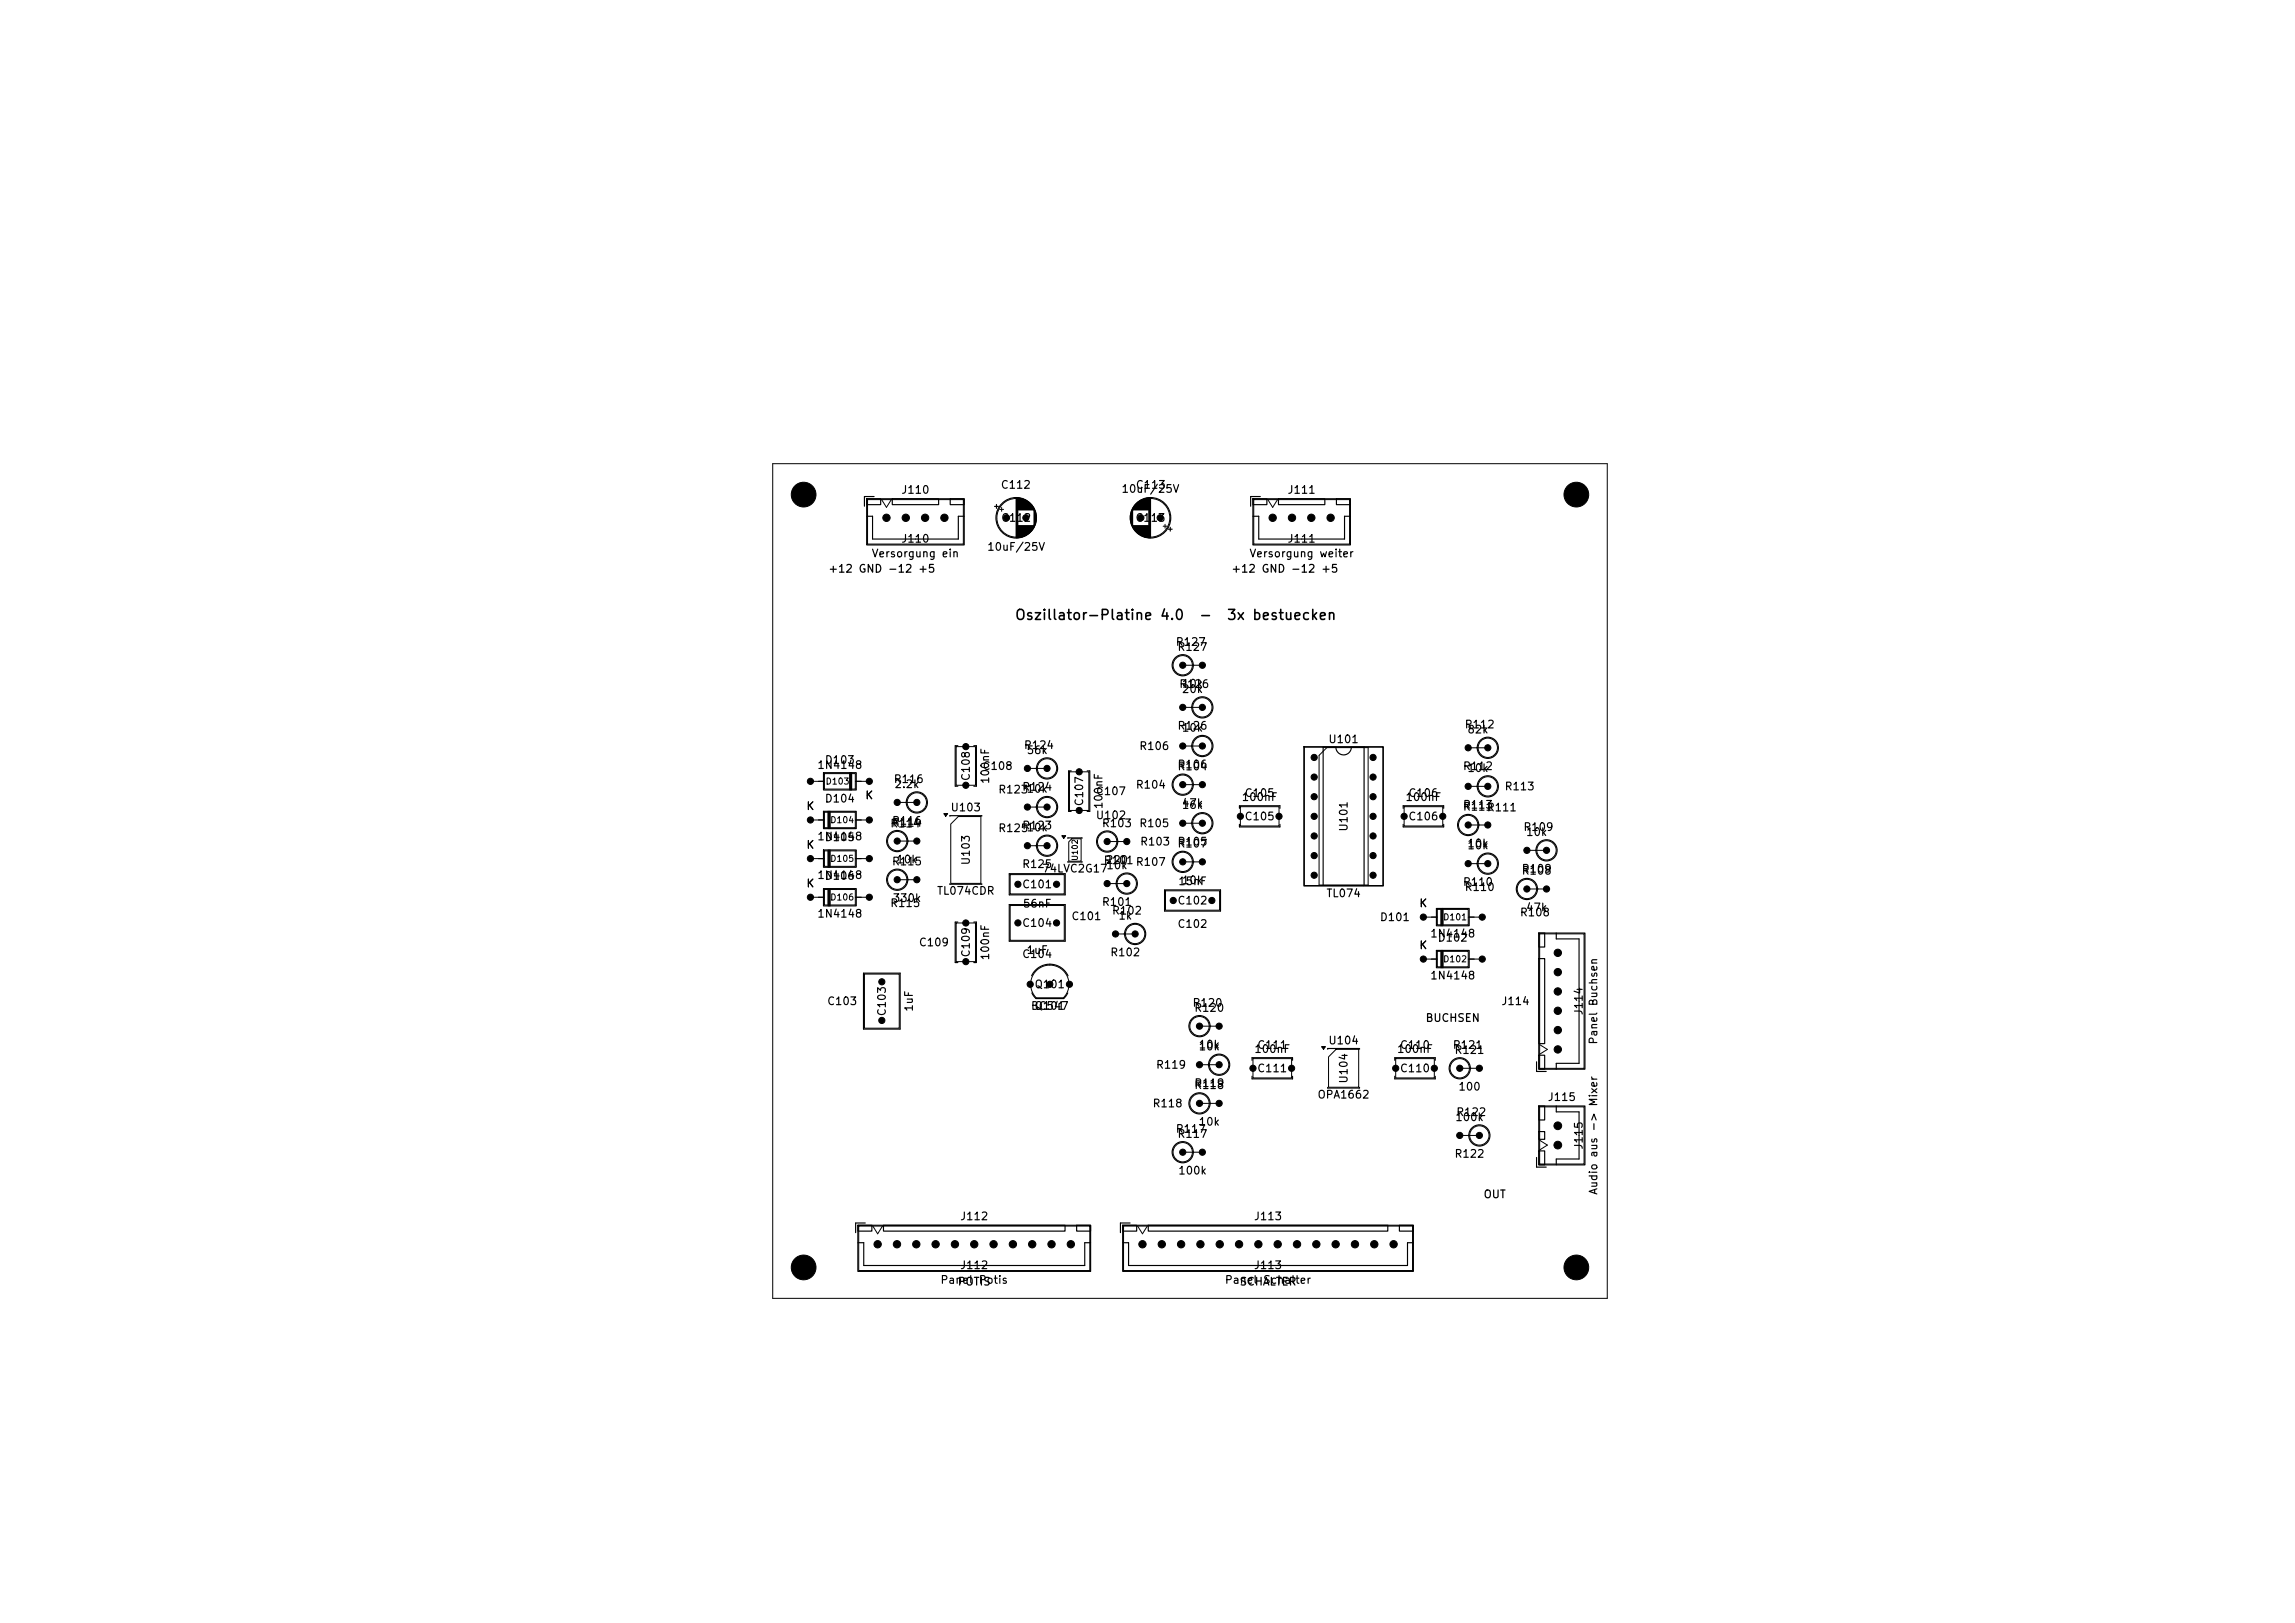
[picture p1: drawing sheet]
<svg xmlns="http://www.w3.org/2000/svg" width="297mm" height="210mm" viewBox="0 0 297 210" stroke-linecap="round" stroke-linejoin="round" font-family="sans-serif">
<defs><g id="words">
<g font-size="1.3">
<text x="131.3" y="80.5">Oszillator-Platine 4.0</text>
<text x="155.1" y="80.5">-</text>
<text x="158.7" y="80.5">3x bestuecken</text>
</g>
<g font-size="1">
<text x="116.6" y="64.1">J110</text>
<text x="129.4" y="63.5">C112</text>
<text x="145.1" y="64">10uF/25V</text>
<text x="146.9" y="63.5">C113</text>
<text x="166.5" y="64.1">J111</text>
<text x="116.6" y="70.5">J110</text>
<text x="127.7" y="71.5">10uF/25V</text>
<text x="129.5" y="67.8">C112</text>
<text x="146.9" y="67.8">C113</text>
<text x="166.5" y="70.5">J111</text>
<text x="107.1" y="74.3">+12 GND -12 +5</text>
<text x="112.7" y="72.4">Versorgung ein</text>
<text x="159.3" y="74.3">+12 GND -12 +5</text>
<text x="161.6" y="72.4">Versorgung weiter</text>
<text x="152.1" y="83.8">R127</text>
<text x="152.3" y="84.5">R127</text>
<text x="152.5" y="89.3">R126</text>
<text x="152.9" y="89.9">20k</text>
<text x="152.9" y="89.2">10k</text>
<text x="152.3" y="94.7">R126</text>
<text x="152.9" y="94.9">10k</text>
<text x="189.5" y="94.5">R112</text>
<text x="189.8" y="95.1">82k</text>
<text x="105.7" y="99.7">1N4148</text>
<text x="106.7" y="99.1">D103</text>
<text x="115.6" y="101.6">R116</text>
<text x="125.7" y="101.1" transform="rotate(-90 125.7 101.1)">C108</text>
<text x="127.1" y="99.9">C108</text>
<text x="128.2" y="101.5" transform="rotate(-90 128.2 101.5)">100nF</text>
<text x="132.4" y="97.2">R124</text>
<text x="132.8" y="97.8">56k</text>
<text x="147.4" y="97.3">R106</text>
<text x="152.3" y="99.7">R106</text>
<text x="152.3" y="99.9">R104</text>
<text x="171.8" y="96.4">U101</text>
<text x="189.2" y="99.9">R112</text>
<text x="189.8" y="100.1">10k</text>
<text x="104.3" y="105.1">K</text>
<text x="106.7" y="104.1">D104</text>
<text x="111.9" y="103.7">K</text>
<text x="115.1" y="107.3">R114</text>
<text x="115.4" y="107">R116</text>
<text x="115.7" y="102.2">2.2k</text>
<text x="122.9" y="105.2">U103</text>
<text x="129.1" y="102.9">R12310k</text>
<text x="129.1" y="107.9">R12510k</text>
<text x="132.2" y="102.6">R124</text>
<text x="132.2" y="107.6">R123</text>
<text x="140.4" y="104.4" transform="rotate(-90 140.4 104.4)">C107</text>
<text x="141.7" y="106.2">U102</text>
<text x="141.8" y="103.1">C107</text>
<text x="142.5" y="107.3">R103</text>
<text x="142.9" y="104.8" transform="rotate(-90 142.9 104.8)">100nF</text>
<text x="146.9" y="102.3">R104</text>
<text x="147.4" y="107.3">R105</text>
<text x="152.9" y="104.7">47k</text>
<text x="152.9" y="104.9">16k</text>
<text x="160.6" y="103.9">100nF</text>
<text x="161" y="103.4">C105</text>
<text x="161" y="106.4">C105</text>
<text x="174.6" y="107.7" transform="rotate(-90 174.6 107.7)">U101</text>
<text x="181.8" y="103.9">100nF</text>
<text x="182.2" y="103.4">C106</text>
<text x="182.2" y="106.4">C106</text>
<text x="189.2" y="105.1">R111</text>
<text x="189.2" y="104.9">R113</text>
<text x="192.3" y="105.2">R111</text>
<text x="194.6" y="102.5">R113</text>
<text x="197.1" y="107.8">R109</text>
<text x="104.3" y="110.1">K</text>
<text x="105.7" y="114">1N4148</text>
<text x="105.7" y="109">1N4148</text>
<text x="106.7" y="109.1">D105</text>
<text x="115.4" y="112.2">R115</text>
<text x="115.9" y="112">10k</text>
<text x="125.7" y="112" transform="rotate(-90 125.7 112)">U103</text>
<text x="132.2" y="112.6">R125</text>
<text x="134.8" y="113.1">74LVC2G17</text>
<text x="142.7" y="112.1">R101R107</text>
<text x="143" y="112">220</text>
<text x="143.1" y="112.7">10k</text>
<text x="147.5" y="109.6">R103</text>
<text x="152.3" y="109.9">R107</text>
<text x="152.3" y="109.6">R105</text>
<text x="189.8" y="109.9">10k</text>
<text x="196.8" y="113.4">R108</text>
<text x="196.8" y="113.2">R109</text>
<text x="197.4" y="108.4">10k</text>
<text x="104.3" y="115.1">K</text>
<text x="105.7" y="119">1N4148</text>
<text x="106.7" y="114.1">D106</text>
<text x="115.1" y="117.6">R115</text>
<text x="115.4" y="117">330k</text>
<text x="121.2" y="116">TL074CDR</text>
<text x="132.2" y="115.2">C101</text>
<text x="132.3" y="117.7">56nF</text>
<text x="138.6" y="119.3">C101</text>
<text x="142.5" y="117.5">R101</text>
<text x="143.8" y="118.6">R102</text>
<text x="144.6" y="119.2">1k</text>
<text x="152.3" y="117.3">C102</text>
<text x="152.4" y="114.8">15nF</text>
<text x="152.9" y="114.6">10k</text>
<text x="171.6" y="116.3">TL074</text>
<text x="178.5" y="119.4">D101</text>
<text x="183.6" y="117.6">K</text>
<text x="189.2" y="114.9">R110</text>
<text x="189.5" y="115.5">R110</text>
<text x="196.6" y="118.8">R108</text>
<text x="197.4" y="118.2">47k</text>
<text x="118.8" y="122.7">C109</text>
<text x="125.7" y="124" transform="rotate(-90 125.7 124)">C109</text>
<text x="128.2" y="124.3" transform="rotate(-90 128.2 124.3)">100nF</text>
<text x="132.2" y="124.2">C104</text>
<text x="132.2" y="120.2">C104</text>
<text x="132.8" y="123.7">1uF</text>
<text x="143.6" y="124">R102</text>
<text x="152.3" y="120.3">C102</text>
<text x="183.6" y="123.1">K</text>
<text x="185" y="121.5">1N4148</text>
<text x="186" y="122.1">D102</text>
<text x="107" y="130.3">C103</text>
<text x="114.9" y="131.6" transform="rotate(-90 114.9 131.6)">C103</text>
<text x="118.4" y="131" transform="rotate(-90 118.4 131)">1uF</text>
<text x="133.3" y="130.9">BC547</text>
<text x="133.8" y="130.9">Q101</text>
<text x="133.8" y="128.1">Q101</text>
<text x="154.2" y="130.5">R120</text>
<text x="154.5" y="131.2">R120</text>
<text x="185" y="127">1N4148</text>
<text x="194.2" y="130.3">J114</text>
<text x="205.1" y="131.4" transform="rotate(-90 205.1 131.4)">J114</text>
<text x="155" y="135.9">10k</text>
<text x="162.2" y="136.5">100nF</text>
<text x="162.6" y="136">C111</text>
<text x="171.8" y="135.4">U104</text>
<text x="180.7" y="136.5">100nF</text>
<text x="181.1" y="136">C110</text>
<text x="184.4" y="132.5">BUCHSEN</text>
<text x="187.9" y="136">R121</text>
<text x="188.2" y="136.6">R121</text>
<text x="207" y="135.2" transform="rotate(-90 207 135.2)">Panel Buchsen</text>
<text x="149.1" y="143.5">R118</text>
<text x="149.5" y="138.5">R119</text>
<text x="154.5" y="141.2">R118</text>
<text x="154.5" y="140.9">R119</text>
<text x="162.6" y="139">C111</text>
<text x="170.4" y="142.4">OPA1662</text>
<text x="174.6" y="140.3" transform="rotate(-90 174.6 140.3)">U104</text>
<text x="181.1" y="139">C110</text>
<text x="188.7" y="141.4">100</text>
<text x="200.2" y="142.7">J115</text>
<text x="152.1" y="146.8">R117</text>
<text x="152.3" y="147.5">R117</text>
<text x="155" y="145.9">10k</text>
<text x="188.2" y="145.3">100k</text>
<text x="188.4" y="144.7">R122</text>
<text x="205.1" y="148.8" transform="rotate(-90 205.1 148.8)">J115</text>
<text x="152.4" y="152.2">100k</text>
<text x="188.2" y="150">R122</text>
<text x="191.9" y="155.3">OUT</text>
<text x="207" y="154.7" transform="rotate(-90 207 154.7)">Audio aus -&gt; Mixer</text>
<text x="124.2" y="158.1">J112</text>
<text x="162.2" y="158.1">J113</text>
<text x="121.6" y="166.4">Panel Potis</text>
<text x="123.9" y="166.6">POTIS</text>
<text x="124.2" y="164.5">J112</text>
<text x="158.4" y="166.4">Panel Schalter</text>
<text x="160.3" y="166.6">SCHALTER</text>
<text x="162.2" y="164.5">J113</text>
</g>
<g font-size=".8">
<text x="106.8" y="101.7">D103</text>
<text x="107.4" y="106.7">D104</text>
<text x="107.4" y="111.7">D105</text>
<text x="107.4" y="116.7">D106</text>
<text x="186.7" y="119.3">D101</text>
<text x="186.7" y="124.7">D102</text>
</g>
<text font-size=".7" x="139.7" y="111.5" transform="rotate(-90 139.7 111.5)">U102</text>
</g></defs>
<g fill="none" stroke="#000" stroke-width=".15">
<path d="M112.2 64.5h12.6v6h-12.6zM112.2 64.6h1.8v.7h-1.8zM112.2 66.8h.7v3h11.1v-3h.8M113.1 64.3h-1.2v1.2M115.5 64.6h6v.7h-6zM123 64.6h1.8v.7h-1.8zM128.7 65.5h.5M129 65.3v.5M131.5 64.4v5.2M131.6 64.4v5.2M131.7 64.4v5.2M131.7 64.4v1.6"/>
<path d="M131.7 68v1.6M131.8 64.4v1.6M131.8 68v1.6M131.9 64.4v1.6M131.9 68v1.6M131.9 64.5v1.5M131.9 68v1.5M132 64.5v1.5M132 68v1.5M132.1 64.5v1.5M132.1 68v1.5M132.2 64.5v1.5"/>
<path d="M132.2 68v1.5M132.3 64.5v1.5M132.3 68v1.5M132.3 64.6v1.4M132.3 68v1.4M132.4 64.6v1.4M132.4 68v1.4M132.5 64.6v1.4M132.5 68v1.4M132.6 64.7v1.3M132.6 68v1.3M132.7 64.7v1.3"/>
<path d="M132.7 68v1.3M132.8 64.8v1.2M132.8 68v1.2M132.9 64.8v1.2M132.9 68v1.2M132.9 64.9v1.1M132.9 68v1.1M133 64.9v1.1M133 68v1.1M133.1 64.9v1.1M133.1 68v1.1M133.1 65v1"/>
<path d="M133.1 68v1M133.2 65v1M133.2 68v1M133.2 65.1v.9M133.2 68v.9M133.3 65.1v.9M133.3 68v.9M133.3 65.2v.8M133.3 68v.8M133.4 65.2v.8M133.4 68v.8M133.4 65.3v.7"/>
<path d="M133.4 68v.7M133.5 65.3v.7M133.5 68v.7M133.5 65.4v.6M133.5 68v.6M133.6 65.4v.6M133.6 68v.6M133.6 65.5v.5M133.6 68v.5M133.7 65.6v.4M133.7 68v.4M133.7 65.7v.3"/>
<path d="M133.7 68v.3M133.8 65.7v.3M133.8 68v.3M133.8 65.8v2.4M133.9 65.9v2.2M133.9 66v2M133.9 66.1v1.8M134 66.2v1.6M134 66.3v1.4M134.1 66.5v1M134.1 66.7v.6M146.3 66.7v.6"/>
<path d="M146.3 66.5v1M146.4 66.3v1.4M146.4 66.2v1.6M146.4 66.1v1.8M146.5 66v2M146.5 65.9v2.2M146.6 65.8v2.4M146.6 65.7v.3M146.6 68v.3M146.7 65.6v.4M146.7 68v.4M146.8 65.5v.5"/>
<path d="M146.8 68v.5M146.8 65.4v.6M146.8 68v.6M146.9 65.3v.7M146.9 68v.7M147 65.3v.7M147 68v.7M147 65.2v.8M147 68v.8M147.1 65.1v.9M147.1 68v.9M147.2 65.1v.9"/>
<path d="M147.2 68v.9M147.2 65v1M147.2 68v1M147.3 65v1M147.3 68v1M147.3 64.9v1.1M147.3 68v1.1M147.4 64.9v1.1M147.4 68v1.1M147.5 64.8v1.2M147.5 68v1.2M147.6 64.8v1.2"/>
<path d="M147.6 68v1.2M147.6 64.7v1.3M147.6 68v1.3M147.7 64.7v1.3M147.7 68v1.3M147.8 64.7v1.3M147.8 68v1.3M147.8 64.6v1.4M147.8 68v1.4M147.9 64.6v1.4M147.9 68v1.4M148 64.6v1.4"/>
<path d="M148 68v1.4M148.1 64.5v1.5M148.1 68v1.5M148.2 64.5v1.5M148.2 68v1.5M148.3 64.5v1.5M148.3 68v1.5M148.4 64.5v1.5M148.4 68v1.5M148.5 64.5v1.5M148.5 68v1.5M148.5 64.4v1.6"/>
<path d="M148.5 68v1.6M148.6 64.4v1.6M148.6 68v1.6M148.7 64.4v5.2M148.8 64.4v5.2M148.9 64.4v5.2M151.2 68.5h.5M151.4 68.2v.5M162.1 64.5h12.7v6h-12.7zM162.1 66.8h.8v3h11.1v-3h.7M162.2 64.6h1.7v.7h-1.7zM163.1 64.3h-1.3v1.2"/>
<path d="M165.5 64.6h5.9v.7h-5.9zM173 64.6h1.7v.7h-1.7zM106.6 100h4.2v2.2h-4.2zM110 100v2.2M110.1 100v2.2M110.2 100v2.2M124 96.5h-.4v5.2h.4M126 96.5h.4v5.2h-.4M134.1 99.4h.1M138.6 99.8h-.3v5.2h.3M140.7 99.8h.3v5.2h-.3M154.2 91.5h.1"/>
<path d="M154.2 96.5h.1M154.4 86.1h.1M168.7 96.6h10.3v18h-10.3zM171.2 96.7h1.7a1 1 0 0 0 1 1 1 1 0 0 0 1-1h1.6v17.9h-5.3zM191.1 96.8h.1M105.9 116.1h.7M105.9 111.1h.7M105.9 101.1h.7M105.9 106.1h.7M106.6 115h4.2v2.2h-4.2zM106.6 110h4.2v2.2h-4.2zM106.6 105h4.2v2.2h-4.2z"/>
<path d="M107.2 105v2.2M107.2 110v2.2M107.2 115v2.2M107.3 105v2.2M107.3 110v2.2M107.3 115v2.2M107.4 105v2.2M107.4 110v2.2M107.4 115v2.2M110.8 116.1h.7M110.8 111.1h.7M110.8 101.1h.7"/>
<path d="M110.8 106.1h.7M117.2 103.8h.1M117.5 113.8h.1M117.5 108.8h.1M122.2 105.3h.4l-.2 .3zM122.9 105.6v-.1h4.1v.1M122.9 114.4h4.1M124 119.3h-.4v5.3h.4M126 119.3h.4v5.3h-.4M130.6 113.1h7.2v2.7h-7.2zM130.6 117.1h7.2v4.7h-7.2zM134.1 104.4h.1"/>
<path d="M134.1 109.4h.1M137.4 108.1h.5l-.2 .4zM138.2 108.5h1.8M138.2 111.5h1.8M144.4 114.3h.1M144.7 108.9h.1M150.7 115.2h7.2v2.7h-7.2zM154.2 106.5h.1M154.4 101.5h.1M154.4 111.5h.1M160.4 104.6v-.3h5.2v.3M160.4 106.7v.3h5.2v-.3"/>
<path d="M181.6 104.6v-.3h5.2v.3M181.6 106.7v.3h5.2v-.3M185.2 118.7h.7M185.9 117.5h4.2v2.3h-4.2zM186.5 117.6v2.2M186.6 117.6v2.2M186.7 117.6v2.2M190.1 118.7h.7M191.1 111.8h.1M191.1 101.8h.1M191.4 106.8h.1M198.7 110h.1"/>
<path d="M199 115h.1M111.7 125.9h4.8v7.3h-4.8zM133.5 126.3a2.6 2.6 0 0 1 2.4-1.5 2.6 2.6 0 0 1 2.3 1.5M133.5 128.5l.6 .7h3.6l.5-.7M145.5 120.9h.1M156.3 137.8h.1M156.6 132.8h.1M162 137.2v-.3h5.3v.3M162 139.3v.3h5.3v-.3M171 135.4h.5l-.2 .4zM171.8 135.8v-.1h4.1v.1M180.5 137.2v-.3h5.2v.3"/>
<path d="M180.5 139.3v.3h5.2v-.3M185.2 124.1h.7M185.9 123h4.2v2.2h-4.2zM186.5 123v2.2M186.6 123v2.2M186.7 123v2.2M190.1 124.1h.7M190.3 138.2h.1M198.8 137.4v1.2h1.3M199.1 120.7h6v17.6h-6zM199.1 120.7h.8v1.8h-.8zM199.1 124h.8v11h-.8z"/>
<path d="M199.1 136.5h.8v1.8h-.8zM201.4 120.7v.8h3v16.1h-3v.7M111 158.5h30.1v6h-30.1zM111 158.6h1.8v.7h-1.8zM112 158.3h-1.3v1.2M114.3 158.6h23.5v.7h-23.5zM139.3 158.6h1.8v.7h-1.8zM145.3 158.5h37.6v6h-37.6zM145.3 158.6h1.8v.7h-1.8zM146.2 158.3h-1.2v1.2M148.6 158.6h31v.7h-31zM154.4 149.1h.1"/>
<path d="M156.6 142.8h.1M171.8 140.7v.1h4.1v-.1M181.1 158.6h1.8v.7h-1.8zM190 146.9h.1M198.8 149.8v1.2h1.3M199.1 143.1h6v7.6h-6zM199.1 143.1h.8v1.8h-.8zM199.1 146.4h.8v1h-.8zM199.1 148.9h.8v1.8h-.8zM201.4 143.1v.8h3v6.1h-3v.7M111 160.8h.8v3h28.6v-3h.7M145.3 160.8h.7v3h36.2v-3h.7"/>
<circle cx="131.5" cy="67" r="2.62"/>
<circle cx="148.9" cy="67" r="2.62"/>
<circle cx="135.5" cy="99.4" r="1.37"/>
<circle cx="153.1" cy="86.1" r="1.37"/>
<circle cx="155.6" cy="91.5" r="1.37"/>
<circle cx="155.6" cy="96.5" r="1.37"/>
<circle cx="192.5" cy="96.8" r="1.37"/>
<circle cx="116.1" cy="108.8" r="1.37"/>
<circle cx="116.1" cy="113.8" r="1.37"/>
<circle cx="118.6" cy="103.8" r="1.37"/>
<circle cx="135.5" cy="104.4" r="1.37"/>
<circle cx="135.5" cy="109.4" r="1.37"/>
<circle cx="143.3" cy="108.9" r="1.37"/>
<circle cx="145.8" cy="114.3" r="1.37"/>
<circle cx="153.1" cy="101.5" r="1.37"/>
<circle cx="153.1" cy="111.5" r="1.37"/>
<circle cx="155.6" cy="106.5" r="1.37"/>
<circle cx="190" cy="106.7" r="1.37"/>
<circle cx="192.5" cy="101.7" r="1.37"/>
<circle cx="192.5" cy="111.7" r="1.37"/>
<circle cx="197.6" cy="115" r="1.37"/>
<circle cx="200.1" cy="110" r="1.37"/>
<circle cx="146.9" cy="120.8" r="1.37"/>
<circle cx="155.2" cy="132.8" r="1.37"/>
<circle cx="157.8" cy="137.8" r="1.37"/>
<circle cx="188.9" cy="138.2" r="1.37"/>
<circle cx="153.1" cy="149.1" r="1.37"/>
<circle cx="155.2" cy="142.8" r="1.37"/>
<circle cx="191.4" cy="146.9" r="1.37"/>
</g>
<path d="M122.2 105.3h.4l-.2 .3zM137.4 108.1h.5l-.2 .4zM171 135.4h.5l-.2 .4z" fill="#000"/>
<g fill="none" stroke="#000" stroke-width=".13">
<path d="M100 60h108v108h-108zM112.3 64.7h12.4v5.7h-12.4zM114.1 64.7l.6 1 .6-1M129.4 65.9h.5M129.6 65.7v.5M150.5 68.1h.5M150.8 67.8v.5M162.3 64.7h12.3v5.7h-12.3zM164.1 64.7l.6 1 .6-1M123.7 96.6h2.5v5h-2.5zM133 99.4h2.5M138.4 99.9h2.5v5h-2.5z"/>
<path d="M153.1 91.5h2.5M153.1 96.5h2.5M153.1 86.1h2.5M168.8 96.7h10.2v17.9h-10.2zM171.7 96.7h5.4v17.8h-6.4v-16.8zM190 96.8h2.5M104.9 116.1h1.8M104.9 111.1h1.8M104.9 101.1h1.8M104.9 106.1h1.8M106.7 115.1h4v2h-4zM106.7 110.1h4v2h-4z"/>
<path d="M106.7 100.1h4v2h-4zM106.7 105.1h4v2h-4zM107.2 105.1v2M107.2 110.1v2M107.2 115.1v2M107.3 105.1v2M107.3 110.1v2M107.3 115.1v2M107.4 105.1v2M107.4 110.1v2M107.4 115.1v2M110 100.1v2"/>
<path d="M110.1 100.1v2M110.2 100.1v2M110.7 116.1h1.8M110.7 111.1h1.8M110.7 101.1h1.8M110.7 106.1h1.8M116.1 113.8h2.5M116.1 108.8h2.5M116.1 103.8h2.5M123 106.6l1-.9h2.9v8.6h-3.9zM123.7 119.4h2.5v5h-2.5zM130.7 113.2h7v2.5h-7z"/>
<path d="M130.7 117.2h7v4.5h-7zM133 104.4h2.5M133 109.4h2.5M138.7 108.5h1.2v2.9h-1.6v-2.5zM143.3 108.9h2.5M143.3 114.3h2.5M150.8 115.3h7v2.5h-7zM153.1 101.5h2.5M153.1 111.5h2.5M153.1 106.5h2.5M160.5 104.4h5v2.5h-5zM181.7 104.4h5v2.5h-5z"/>
<path d="M184.2 118.7h1.8M186 117.7h4v2h-4zM186.5 117.7v2M186.6 117.7v2M186.7 117.7v2M190 106.8h2.5M190 111.8h2.5M190 101.8h2.5M190 118.7h1.8M197.6 115h2.5M197.6 110h2.5M111.9 126h4.5v7h-4.5z"/>
<path d="M137.6 129.1h-3.5a2.48 2.48 0 0 1 0-3.5 2.48 2.48 0 0 1 3.5 0 2.48 2.48 0 0 1 0 3.5M144.4 120.9h2.5M155.2 132.8h2.6M155.2 137.8h2.6M162.2 137h5v2.5h-5zM172.9 135.8h2.9v4.9h-3.9v-3.9zM180.6 137h5v2.5h-5zM184.2 124.1h1.8M186 123.1h4v2h-4zM186.5 123.1v2M186.6 123.1v2M186.7 123.1v2"/>
<path d="M188.9 138.2h2.5M190 124.1h1.8M199.2 135.2l1.1 .6-1.1 .6M199.3 120.8h5.7v17.4h-5.7zM111.1 158.6h29.9v5.8h-29.9zM113 158.7l.6 1 .6-1M145.4 158.6h37.4v5.8h-37.4zM147.2 158.7l.6 1 .7-1M153.1 149.1h2.5M155.2 142.8h2.6M188.9 146.9h2.5M199.2 147.5l1.1 .7-1.1 .6"/>
<path d="M199.3 143.2h5.7v7.4h-5.7z"/>
<circle cx="131.5" cy="67" r="2.5"/>
<circle cx="148.9" cy="67" r="2.5"/>
<circle cx="135.5" cy="99.4" r="1.25"/>
<circle cx="153.1" cy="86.1" r="1.25"/>
<circle cx="155.6" cy="96.5" r="1.25"/>
<circle cx="155.6" cy="91.5" r="1.25"/>
<circle cx="192.5" cy="96.8" r="1.25"/>
<circle cx="116.1" cy="113.8" r="1.25"/>
<circle cx="116.1" cy="108.8" r="1.25"/>
<circle cx="118.7" cy="103.8" r="1.25"/>
<circle cx="135.5" cy="109.4" r="1.25"/>
<circle cx="135.5" cy="104.4" r="1.25"/>
<circle cx="143.3" cy="108.9" r="1.25"/>
<circle cx="145.8" cy="114.3" r="1.25"/>
<circle cx="153.1" cy="111.5" r="1.25"/>
<circle cx="153.1" cy="101.5" r="1.25"/>
<circle cx="155.6" cy="106.5" r="1.25"/>
<circle cx="190" cy="106.7" r="1.25"/>
<circle cx="192.5" cy="101.7" r="1.25"/>
<circle cx="192.5" cy="111.7" r="1.25"/>
<circle cx="197.6" cy="115" r="1.25"/>
<circle cx="200.1" cy="110" r="1.25"/>
<circle cx="146.9" cy="120.8" r="1.25"/>
<circle cx="155.2" cy="132.8" r="1.25"/>
<circle cx="157.8" cy="137.8" r="1.25"/>
<circle cx="188.9" cy="138.2" r="1.25"/>
<circle cx="153.1" cy="149.1" r="1.25"/>
<circle cx="155.2" cy="142.8" r="1.25"/>
<circle cx="191.4" cy="146.9" r="1.25"/>
</g>
<g fill="#000" stroke="#000" stroke-width=".13">
<circle cx="104" cy="64" r="1.6"/>
<circle cx="114.7" cy="67" r=".48"/>
<circle cx="117.2" cy="67" r=".48"/>
<circle cx="119.7" cy="67" r=".47"/>
<circle cx="122.2" cy="67" r=".48"/>
<circle cx="130.3" cy="67" r=".4"/>
<circle cx="132.8" cy="67" r=".4"/>
<circle cx="147.6" cy="67" r=".4"/>
<circle cx="150.1" cy="67" r=".4"/>
<circle cx="164.7" cy="67" r=".48"/>
<circle cx="167.2" cy="67" r=".48"/>
<circle cx="169.7" cy="67" r=".48"/>
<circle cx="172.2" cy="67" r=".48"/>
<circle cx="204" cy="64" r="1.6"/>
<circle cx="125" cy="96.6" r=".4"/>
<circle cx="133" cy="99.4" r=".4"/>
<circle cx="135.5" cy="99.4" r=".4"/>
<circle cx="139.7" cy="99.9" r=".4"/>
<circle cx="153.1" cy="86.1" r=".4"/>
<circle cx="153.1" cy="91.5" r=".4"/>
<circle cx="153.1" cy="96.5" r=".4"/>
<circle cx="155.6" cy="86.1" r=".4"/>
<circle cx="155.6" cy="96.5" r=".4"/>
<circle cx="155.6" cy="91.5" r=".4"/>
<circle cx="170.1" cy="98" r=".4"/>
<circle cx="177.7" cy="98" r=".4"/>
<circle cx="190" cy="96.8" r=".4"/>
<circle cx="192.5" cy="96.8" r=".4"/>
<circle cx="104.9" cy="101.1" r=".4"/>
<circle cx="104.9" cy="106.1" r=".4"/>
<circle cx="104.9" cy="111.1" r=".4"/>
<circle cx="104.9" cy="116.1" r=".4"/>
<circle cx="112.5" cy="101.1" r=".4"/>
<circle cx="112.5" cy="106.1" r=".4"/>
<circle cx="112.5" cy="116.1" r=".4"/>
<circle cx="112.5" cy="111.1" r=".4"/>
<circle cx="116.1" cy="103.8" r=".4"/>
<circle cx="116.1" cy="108.8" r=".4"/>
<circle cx="116.1" cy="113.8" r=".4"/>
<circle cx="118.6" cy="103.8" r=".4"/>
<circle cx="118.6" cy="108.8" r=".4"/>
<circle cx="118.6" cy="113.8" r=".4"/>
<circle cx="125" cy="101.6" r=".4"/>
<circle cx="125" cy="119.4" r=".4"/>
<circle cx="131.7" cy="119.4" r=".4"/>
<circle cx="131.7" cy="114.4" r=".4"/>
<circle cx="133" cy="104.4" r=".4"/>
<circle cx="133" cy="109.4" r=".4"/>
<circle cx="135.5" cy="104.4" r=".4"/>
<circle cx="135.5" cy="109.4" r=".4"/>
<circle cx="136.7" cy="119.4" r=".4"/>
<circle cx="136.7" cy="114.4" r=".4"/>
<circle cx="139.7" cy="104.9" r=".4"/>
<circle cx="143.3" cy="108.9" r=".4"/>
<circle cx="143.3" cy="114.3" r=".4"/>
<circle cx="145.8" cy="108.9" r=".4"/>
<circle cx="145.8" cy="114.3" r=".4"/>
<circle cx="151.8" cy="116.5" r=".4"/>
<circle cx="153.1" cy="101.5" r=".4"/>
<circle cx="153.1" cy="111.5" r=".4"/>
<circle cx="153.1" cy="106.5" r=".4"/>
<circle cx="155.6" cy="101.5" r=".4"/>
<circle cx="155.6" cy="111.5" r=".4"/>
<circle cx="155.6" cy="106.5" r=".4"/>
<circle cx="156.8" cy="116.5" r=".4"/>
<circle cx="160.5" cy="105.6" r=".4"/>
<circle cx="165.5" cy="105.6" r=".4"/>
<circle cx="170.1" cy="100.5" r=".4"/>
<circle cx="170.1" cy="105.6" r=".4"/>
<circle cx="170.1" cy="110.7" r=".4"/>
<circle cx="170.1" cy="103.1" r=".4"/>
<circle cx="170.1" cy="108.2" r=".4"/>
<circle cx="170.1" cy="113.2" r=".4"/>
<circle cx="177.7" cy="100.5" r=".4"/>
<circle cx="177.7" cy="105.6" r=".4"/>
<circle cx="177.7" cy="113.2" r=".4"/>
<circle cx="177.7" cy="103.1" r=".4"/>
<circle cx="177.7" cy="108.2" r=".4"/>
<circle cx="177.7" cy="110.7" r=".4"/>
<circle cx="181.7" cy="105.6" r=".4"/>
<circle cx="184.2" cy="118.7" r=".4"/>
<circle cx="186.7" cy="105.6" r=".4"/>
<circle cx="190" cy="106.8" r=".4"/>
<circle cx="190" cy="101.8" r=".4"/>
<circle cx="190" cy="111.8" r=".4"/>
<circle cx="191.8" cy="118.7" r=".4"/>
<circle cx="192.5" cy="106.8" r=".4"/>
<circle cx="192.5" cy="101.8" r=".4"/>
<circle cx="192.5" cy="111.8" r=".4"/>
<circle cx="197.6" cy="115" r=".4"/>
<circle cx="197.6" cy="110" r=".4"/>
<circle cx="200.1" cy="110" r=".4"/>
<circle cx="200.1" cy="115" r=".4"/>
<circle cx="114.1" cy="127" r=".4"/>
<circle cx="114.1" cy="132" r=".4"/>
<circle cx="125" cy="124.4" r=".4"/>
<circle cx="133.3" cy="127.4" r=".4"/>
<circle cx="135.9" cy="127.4" r=".4"/>
<circle cx="138.4" cy="127.4" r=".4"/>
<circle cx="144.4" cy="120.9" r=".4"/>
<circle cx="146.9" cy="120.9" r=".4"/>
<circle cx="155.2" cy="137.8" r=".4"/>
<circle cx="155.2" cy="132.8" r=".4"/>
<circle cx="157.8" cy="137.8" r=".4"/>
<circle cx="157.8" cy="132.8" r=".4"/>
<circle cx="162.1" cy="138.2" r=".4"/>
<circle cx="167.1" cy="138.2" r=".4"/>
<circle cx="180.6" cy="138.2" r=".4"/>
<circle cx="184.2" cy="124.1" r=".4"/>
<circle cx="185.6" cy="138.2" r=".4"/>
<circle cx="188.9" cy="138.2" r=".4"/>
<circle cx="191.4" cy="138.2" r=".4"/>
<circle cx="191.8" cy="124.1" r=".4"/>
<circle cx="201.6" cy="135.8" r=".47"/>
<circle cx="201.6" cy="133.3" r=".47"/>
<circle cx="201.6" cy="128.3" r=".47"/>
<circle cx="201.6" cy="130.8" r=".47"/>
<circle cx="201.6" cy="123.3" r=".47"/>
<circle cx="201.6" cy="125.8" r=".47"/>
<circle cx="153.1" cy="149.1" r=".4"/>
<circle cx="155.2" cy="142.8" r=".4"/>
<circle cx="155.6" cy="149.1" r=".4"/>
<circle cx="157.8" cy="142.8" r=".4"/>
<circle cx="188.9" cy="146.9" r=".4"/>
<circle cx="191.4" cy="146.9" r=".4"/>
<circle cx="201.6" cy="145.7" r=".5"/>
<circle cx="201.6" cy="148.2" r=".5"/>
<circle cx="104" cy="164" r="1.6"/>
<circle cx="113.6" cy="161" r=".47"/>
<circle cx="116.1" cy="161" r=".47"/>
<circle cx="118.6" cy="161" r=".47"/>
<circle cx="121.1" cy="161" r=".47"/>
<circle cx="123.6" cy="161" r=".47"/>
<circle cx="126.1" cy="161" r=".47"/>
<circle cx="128.6" cy="161" r=".47"/>
<circle cx="131.1" cy="161" r=".47"/>
<circle cx="133.6" cy="161" r=".48"/>
<circle cx="136.1" cy="161" r=".47"/>
<circle cx="138.6" cy="161" r=".48"/>
<circle cx="147.9" cy="161" r=".47"/>
<circle cx="150.3" cy="161" r=".47"/>
<circle cx="152.9" cy="161" r=".47"/>
<circle cx="155.3" cy="161" r=".47"/>
<circle cx="157.9" cy="161" r=".47"/>
<circle cx="160.3" cy="161" r=".47"/>
<circle cx="162.9" cy="161" r=".47"/>
<circle cx="165.3" cy="161" r=".47"/>
<circle cx="167.9" cy="161" r=".47"/>
<circle cx="170.3" cy="161" r=".47"/>
<circle cx="172.9" cy="161" r=".47"/>
<circle cx="175.3" cy="161" r=".47"/>
<circle cx="177.9" cy="161" r=".47"/>
<circle cx="180.3" cy="161" r=".47"/>
<circle cx="204" cy="164" r="1.6"/>
</g>
<use href="#words"/>
</svg>
